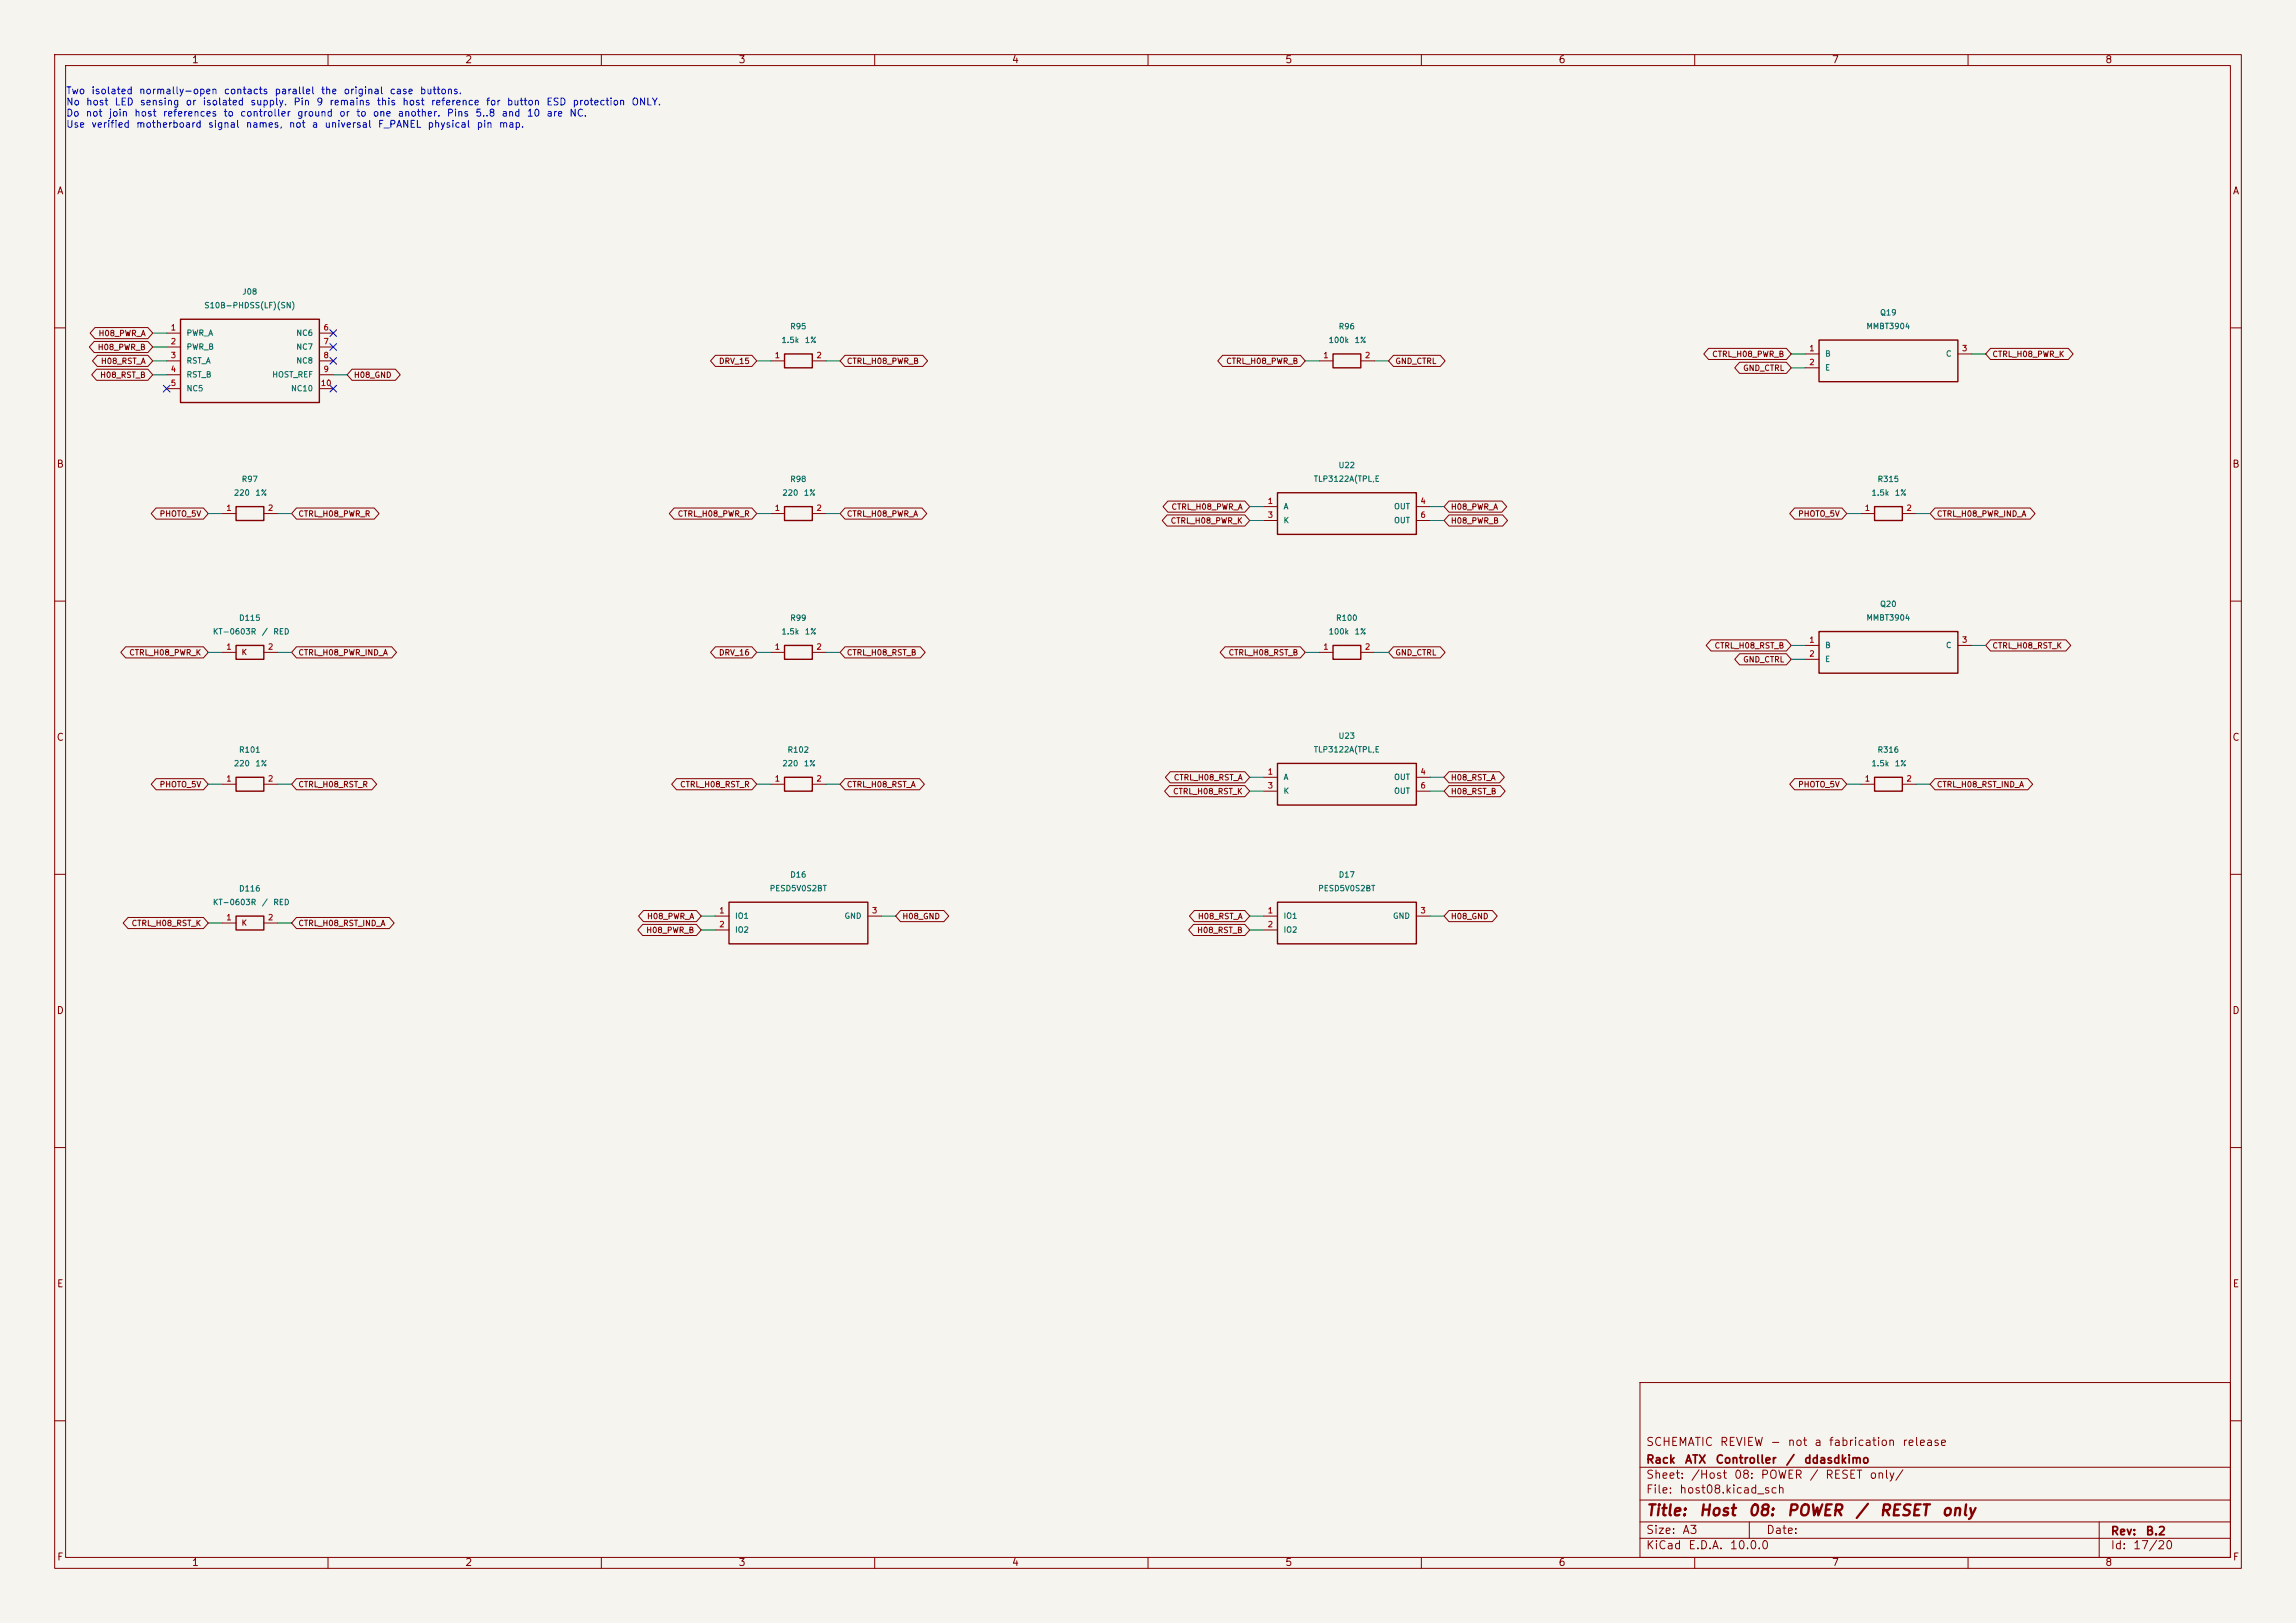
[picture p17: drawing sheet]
<svg xmlns="http://www.w3.org/2000/svg" width="420mm" height="297mm" viewBox="0 0 420 297" stroke-linecap="round" stroke-linejoin="round" font-family="sans-serif">
<defs><g id="words">
<g font-size="2" fill="#840000">
<text x="301" y="277.9">Title:</text>
<text x="310.6" y="277.9">Host</text>
<text x="319.6" y="277.9">08:</text>
<text x="326.7" y="277.9">POWER</text>
<text x="339.2" y="277.9">/</text>
<text x="343.7" y="277.9">RESET</text>
<text x="355" y="277.9">only</text>
</g>
<g font-size="1.5" fill="#840000">
<text x="301" y="268.2">Rack</text>
<text x="301" y="265">SCHEMATIC</text>
<text x="308.1" y="268.2">ATX</text>
<text x="313.7" y="268.2">Controller</text>
<text x="314.5" y="265">REVIEW</text>
<text x="323.7" y="265">-</text>
<text x="326.6" y="268.2">/</text>
<text x="326.9" y="265">not</text>
<text x="329.9" y="268.2">ddasdkimo</text>
<text x="331.8" y="265">a</text>
<text x="334.4" y="265">fabrication</text>
<text x="347.9" y="265">release</text>
<text x="301" y="273.7">File:</text>
<text x="301" y="271">Sheet:</text>
<text x="307.1" y="273.7">host08.kicad_sch</text>
<text x="309.2" y="271">/Host</text>
<text x="317.1" y="271">08:</text>
<text x="322" y="271">POWER</text>
<text x="330.9" y="271">/</text>
<text x="333.8" y="271">RESET</text>
<text x="341.9" y="271">only/</text>
<text x="301" y="281.1">Size:</text>
<text x="307.6" y="281.1">A3</text>
<text x="323" y="281.1">Date:</text>
<text x="386" y="281.3">Rev:</text>
<text x="392.4" y="281.3">B.2</text>
<text x="301" y="283.9">KiCad</text>
<text x="308.7" y="283.9">E.D.A.</text>
<text x="316.3" y="283.9">10.0.0</text>
<text x="386" y="283.9">Id:</text>
<text x="390.1" y="283.9">17/20</text>
</g>
<g font-size="1.3" fill="#840000">
<text x="35" y="11.9">1</text>
<text x="85" y="11.9">2</text>
<text x="135" y="11.9">3</text>
<text x="185" y="11.9">4</text>
<text x="235" y="11.9">5</text>
<text x="285" y="11.9">6</text>
<text x="335" y="11.9">7</text>
<text x="385" y="11.9">8</text>
<text x="10.3" y="35.9">A</text>
<text x="408.3" y="35.9">A</text>
<text x="10.3" y="85.9">B</text>
<text x="408.2" y="85.9">B</text>
<text x="10.3" y="135.9">C</text>
<text x="408.2" y="135.9">C</text>
<text x="10.3" y="185.9">D</text>
<text x="408.2" y="185.9">D</text>
<text x="10.3" y="235.9">E</text>
<text x="408.3" y="235.9">E</text>
<text x="10.3" y="285.9">F</text>
<text x="35" y="286.9">1</text>
<text x="85" y="286.9">2</text>
<text x="135" y="286.9">3</text>
<text x="185" y="286.9">4</text>
<text x="235" y="286.9">5</text>
<text x="285" y="286.9">6</text>
<text x="335" y="286.9">7</text>
<text x="385" y="286.9">8</text>
<text x="408.3" y="285.9">F</text>
</g>
<g font-size="1.3" fill="#0000c2">
<text x="12" y="17.5">Two</text>
<text x="16.6" y="17.5">isolated</text>
<text x="25.3" y="17.5">normally-open</text>
<text x="40.9" y="17.5">contacts</text>
<text x="50.1" y="17.5">parallel</text>
<text x="58.6" y="17.5">the</text>
<text x="62.7" y="17.5">original</text>
<text x="71.2" y="17.5">case</text>
<text x="76.7" y="17.5">buttons.</text>
<text x="12" y="19.6">No</text>
<text x="12" y="21.6">Do</text>
<text x="12" y="23.7">Use</text>
<text x="15.6" y="21.6">not</text>
<text x="15.7" y="19.6">host</text>
<text x="16.6" y="23.7">verified</text>
<text x="19.8" y="21.6">join</text>
<text x="20.9" y="19.6">LED</text>
<text x="24.5" y="21.6">host</text>
<text x="24.8" y="23.7">motherboard</text>
<text x="25.5" y="19.6">sensing</text>
<text x="29.7" y="21.6">references</text>
<text x="33.9" y="19.6">or</text>
<text x="37" y="19.6">isolated</text>
<text x="37.9" y="23.7">signal</text>
<text x="40.8" y="21.6">to</text>
<text x="43.8" y="21.6">controller</text>
<text x="44.9" y="23.7">names,</text>
<text x="45.7" y="19.6">supply.</text>
<text x="52.7" y="23.7">not</text>
<text x="53.6" y="19.6">Pin</text>
<text x="54.2" y="21.6">ground</text>
<text x="56.9" y="23.7">a</text>
<text x="57.8" y="19.6">9</text>
<text x="59.3" y="23.7">universal</text>
<text x="60.2" y="19.6">remains</text>
<text x="61.9" y="21.6">or</text>
<text x="65.1" y="21.6">to</text>
<text x="68.1" y="21.6">one</text>
<text x="68.8" y="19.6">this</text>
<text x="69" y="23.7">F_PANEL</text>
<text x="72.7" y="21.6">another.</text>
<text x="73.5" y="19.6">host</text>
<text x="78.1" y="23.7">physical</text>
<text x="78.7" y="19.6">reference</text>
<text x="81.6" y="21.6">Pins</text>
<text x="86.8" y="21.6">5..8</text>
<text x="87.1" y="23.7">pin</text>
<text x="88.8" y="19.6">for</text>
<text x="91.2" y="23.7">map.</text>
<text x="91.6" y="21.6">and</text>
<text x="92.6" y="19.6">button</text>
<text x="96.3" y="21.6">10</text>
<text x="99.8" y="19.6">ESD</text>
<text x="99.9" y="21.6">are</text>
<text x="104.1" y="21.6">NC.</text>
<text x="104.6" y="19.6">protection</text>
<text x="115.4" y="19.6">ONLY.</text>
</g>
<g font-size="1" fill="#006464">
<text x="37.3" y="56.7">S10B-PHDSS(LF)(SN)</text>
<text x="44.2" y="54.2">J08</text>
<text x="343.8" y="58">Q19</text>
<text x="34" y="61.7">PWR_A</text>
<text x="34" y="64.2">PWR_B</text>
<text x="54.1" y="61.7">NC6</text>
<text x="54.1" y="64.2">NC7</text>
<text x="142.9" y="63">1.5k</text>
<text x="144.4" y="60.5">R95</text>
<text x="147.1" y="63">1%</text>
<text x="242.9" y="63">100k</text>
<text x="244.8" y="60.5">R96</text>
<text x="247.7" y="63">1%</text>
<text x="333.8" y="65.5">B</text>
<text x="341.3" y="60.5">MMBT3904</text>
<text x="355.9" y="65.5">C</text>
<text x="34" y="66.8">RST_A</text>
<text x="34" y="69.3">RST_B</text>
<text x="34" y="71.9">NC5</text>
<text x="49.7" y="69.3">HOST_REF</text>
<text x="53.1" y="71.9">NC10</text>
<text x="54.1" y="66.8">NC8</text>
<text x="333.8" y="68">E</text>
<text x="44.1" y="88.4">R97</text>
<text x="144.4" y="88.4">R98</text>
<text x="240.2" y="88.4">TLP3122A(TPL,E</text>
<text x="244.8" y="85.9">U22</text>
<text x="343.4" y="88.4">R315</text>
<text x="42.7" y="90.9">220</text>
<text x="46.6" y="90.9">1%</text>
<text x="143" y="90.9">220</text>
<text x="147" y="90.9">1%</text>
<text x="234.7" y="93.4">A</text>
<text x="234.7" y="96">K</text>
<text x="254.9" y="93.4">OUT</text>
<text x="254.9" y="96">OUT</text>
<text x="342.2" y="90.9">1.5k</text>
<text x="346.5" y="90.9">1%</text>
<text x="43.6" y="113.8">D115</text>
<text x="144.4" y="113.8">R99</text>
<text x="244.3" y="113.8">R100</text>
<text x="341.3" y="113.8">MMBT3904</text>
<text x="343.8" y="111.3">Q20</text>
<text x="38.8" y="116.3">KT-0603R</text>
<text x="47.8" y="116.3">/</text>
<text x="49.9" y="116.3">RED</text>
<text x="142.9" y="116.3">1.5k</text>
<text x="147.1" y="116.3">1%</text>
<text x="242.9" y="116.3">100k</text>
<text x="247.7" y="116.3">1%</text>
<text x="333.8" y="118.8">B</text>
<text x="355.9" y="118.8">C</text>
<text x="333.8" y="121.4">E</text>
<text x="43.6" y="138">R101</text>
<text x="144" y="138">R102</text>
<text x="240.2" y="137.9">TLP3122A(TPL,E</text>
<text x="244.8" y="135.4">U23</text>
<text x="343.4" y="138">R316</text>
<text x="42.7" y="140.5">220</text>
<text x="46.6" y="140.5">1%</text>
<text x="143" y="140.5">220</text>
<text x="147" y="140.5">1%</text>
<text x="234.7" y="143">A</text>
<text x="254.9" y="143">OUT</text>
<text x="342.2" y="140.5">1.5k</text>
<text x="346.5" y="140.5">1%</text>
<text x="234.7" y="145.5">K</text>
<text x="254.9" y="145.5">OUT</text>
<text x="144.4" y="160.8">D16</text>
<text x="244.8" y="160.8">D17</text>
<text x="38.8" y="165.9">KT-0603R</text>
<text x="43.6" y="163.4">D116</text>
<text x="47.8" y="165.9">/</text>
<text x="49.9" y="165.9">RED</text>
<text x="140.7" y="163.3">PESD5V0S2BT</text>
<text x="241" y="163.3">PESD5V0S2BT</text>
<text x="134.4" y="168.4">IO1</text>
<text x="134.4" y="170.9">IO2</text>
<text x="154.4" y="168.4">GND</text>
<text x="234.7" y="168.4">IO1</text>
<text x="234.7" y="170.9">IO2</text>
<text x="254.7" y="168.4">GND</text>
</g>
<g font-size="1" fill="#840000">
<text x="17.8" y="64.3">H08_PWR_B</text>
<text x="17.9" y="61.8">H08_PWR_A</text>
<text x="313.1" y="65.6">CTRL_H08_PWR_B</text>
<text x="364.4" y="65.6">CTRL_H08_PWR_K</text>
<text x="18.2" y="69.4">H08_RST_B</text>
<text x="18.4" y="66.8">H08_RST_A</text>
<text x="64.6" y="69.4">H08_GND</text>
<text x="131.4" y="66.8">DRV_15</text>
<text x="154.8" y="66.8">CTRL_H08_PWR_B</text>
<text x="224.2" y="66.8">CTRL_H08_PWR_B</text>
<text x="255.1" y="66.8">GND_CTRL</text>
<text x="318.8" y="68.1">GND_CTRL</text>
<text x="29.1" y="94.8">PHOTO_5V</text>
<text x="54.5" y="94.8">CTRL_H08_PWR_R</text>
<text x="123.9" y="94.8">CTRL_H08_PWR_R</text>
<text x="154.8" y="94.8">CTRL_H08_PWR_A</text>
<text x="214.2" y="93.5">CTRL_H08_PWR_A</text>
<text x="265.3" y="93.5">H08_PWR_A</text>
<text x="328.8" y="94.8">PHOTO_5V</text>
<text x="354.2" y="94.8">CTRL_H08_PWR_IND_A</text>
<text x="214" y="96.1">CTRL_H08_PWR_K</text>
<text x="265.3" y="96.1">H08_PWR_B</text>
<text x="313.5" y="118.9">CTRL_H08_RST_B</text>
<text x="364.4" y="118.9">CTRL_H08_RST_K</text>
<text x="23.5" y="120.2">CTRL_H08_PWR_K</text>
<text x="44.1" y="120.1">K</text>
<text x="54.5" y="120.2">CTRL_H08_PWR_IND_A</text>
<text x="131.4" y="120.2">DRV_16</text>
<text x="154.8" y="120.2">CTRL_H08_RST_B</text>
<text x="224.6" y="120.2">CTRL_H08_RST_B</text>
<text x="255.1" y="120.2">GND_CTRL</text>
<text x="318.8" y="121.5">GND_CTRL</text>
<text x="214.6" y="143">CTRL_H08_RST_A</text>
<text x="265.3" y="143">H08_RST_A</text>
<text x="29.1" y="144.3">PHOTO_5V</text>
<text x="54.5" y="144.3">CTRL_H08_RST_R</text>
<text x="124.3" y="144.3">CTRL_H08_RST_R</text>
<text x="154.8" y="144.3">CTRL_H08_RST_A</text>
<text x="214.5" y="145.6">CTRL_H08_RST_K</text>
<text x="265.3" y="145.6">H08_RST_B</text>
<text x="328.8" y="144.3">PHOTO_5V</text>
<text x="354.2" y="144.3">CTRL_H08_RST_IND_A</text>
<text x="24" y="169.7">CTRL_H08_RST_K</text>
<text x="44.1" y="169.6">K</text>
<text x="54.5" y="169.7">CTRL_H08_RST_IND_A</text>
<text x="118.1" y="171">H08_PWR_B</text>
<text x="118.3" y="168.4">H08_PWR_A</text>
<text x="165" y="168.4">H08_GND</text>
<text x="218.9" y="171">H08_RST_B</text>
<text x="219" y="168.4">H08_RST_A</text>
<text x="265.3" y="168.4">H08_GND</text>
</g>
<g font-size="1" fill="#a90000">
<text x="31.1" y="60.7">1</text>
<text x="31.1" y="63.2">2</text>
<text x="31.1" y="65.8">3</text>
<text x="59.1" y="60.7">6</text>
<text x="59.1" y="63.2">7</text>
<text x="59.1" y="65.8">8</text>
<text x="141.6" y="65.8">1</text>
<text x="149.2" y="65.8">2</text>
<text x="242" y="65.8">1</text>
<text x="249.6" y="65.8">2</text>
<text x="330.9" y="64.5">1</text>
<text x="358.8" y="64.5">3</text>
<text x="31.1" y="68.3">4</text>
<text x="31.1" y="70.9">5</text>
<text x="58.6" y="70.9">10</text>
<text x="59.1" y="68.3">9</text>
<text x="330.9" y="67.1">2</text>
<text x="41.3" y="93.7">1</text>
<text x="48.9" y="93.7">2</text>
<text x="141.6" y="93.7">1</text>
<text x="149.2" y="93.7">2</text>
<text x="231.8" y="92.5">1</text>
<text x="231.8" y="95">3</text>
<text x="259.7" y="92.5">4</text>
<text x="259.7" y="95">6</text>
<text x="341" y="93.7">1</text>
<text x="348.6" y="93.7">2</text>
<text x="41.3" y="119.1">1</text>
<text x="48.9" y="119.1">2</text>
<text x="141.6" y="119.1">1</text>
<text x="149.2" y="119.1">2</text>
<text x="242" y="119.1">1</text>
<text x="249.6" y="119.1">2</text>
<text x="330.9" y="117.9">1</text>
<text x="358.8" y="117.9">3</text>
<text x="330.9" y="120.4">2</text>
<text x="41.3" y="143.3">1</text>
<text x="48.9" y="143.3">2</text>
<text x="141.6" y="143.3">1</text>
<text x="149.2" y="143.3">2</text>
<text x="231.8" y="142">1</text>
<text x="259.7" y="142">4</text>
<text x="341" y="143.3">1</text>
<text x="348.6" y="143.3">2</text>
<text x="231.8" y="144.5">3</text>
<text x="259.7" y="144.5">6</text>
<text x="131.5" y="167.4">1</text>
<text x="159.4" y="167.4">3</text>
<text x="231.8" y="167.4">1</text>
<text x="259.7" y="167.4">3</text>
<text x="41.3" y="168.7">1</text>
<text x="48.9" y="168.7">2</text>
<text x="131.5" y="169.9">2</text>
<text x="231.8" y="169.9">2</text>
</g>
</g></defs>
<path d="M0 0h420v297h-420z" fill="#f5f4ef" stroke="#f5f4ef" stroke-width=".18"/>
<g fill="none" stroke="#840000" stroke-width=".18">
<path d="M10 10h400v277h-400zM12 12h396v273h-396zM60 10v2M110 10v2M160 10v2M210 10v2M260 10v2M310 10v2M360 10v2M17.4 59.9h9.7l.8 1.1-.8 1h-9.7l-.9-1zM10 60h2M17.2 62.5h9.9l.8 1-.8 1h-9.9l-.9-1z"/>
<path d="M17.7 67.6h9.4l.8 1-.8 1h-9.4l-.9-1zM17.8 65h9.3l.8 1-.8 1.1h-9.3l-.9-1.1zM30.5 66h2.5M30.5 61h2.5M30.5 63.5h2.5M30.5 68.6h2.5M30.5 71.1h2.5M58.4 66h2.6M58.4 61h2.6M58.4 63.5h2.6M58.4 68.6h2.6M58.4 71.1h2.6"/>
<path d="M64.4 67.6h7.9l.9 1-.9 1h-7.9l-.9-1zM130.9 65h6.6l.9 1-.9 1.1h-6.6l-.9-1.1zM141 66h2.5M148.6 66h2.5M154.6 65h14.2l.9 1-.9 1.1h-14.2l-.9-1.1zM223.6 65h14.3l.9 1-.9 1.1h-14.3l-.8-1.1zM241.3 66h2.5M248.9 66h2.6M254.9 65h8.6l.8 1-.8 1.1h-8.6l-.9-1.1zM312.5 63.8h14.3l.9 1-.9 1h-14.3l-.8-1zM318.2 66.3h8.6l.9 1-.9 1h-8.6l-.9-1zM330.2 64.8h2.5"/>
<path d="M330.2 67.3h2.5M358.1 64.8h2.6M364.1 63.8h14.2l.9 1-.9 1h-14.2l-.9-1zM408 60h2M28.5 93h8.7l.9 1-.9 1h-8.7l-.8-1zM40.6 94h2.6M48.3 94h2.5M54.2 93h14.3l.8 1-.8 1h-14.3l-.9-1zM123.3 93h14.2l.9 1-.9 1h-14.2l-.9-1zM141 94h2.5M148.6 94h2.5M154.6 93h14l.9 1-.9 1h-14l-.9-1z"/>
<path d="M213.5 94.2h14.2l.9 1.1-.9 1h-14.2l-.9-1zM213.6 91.7h14.1l.9 1-.9 1h-14.1l-.9-1zM231.1 92.7h2.6M231.1 95.3h2.6M259.1 92.7h2.5M259.1 95.3h2.5M265 91.7h9.7l.9 1-.9 1h-9.7l-.8-1zM265 94.2h9.9l.9 1.1-.9 1h-9.9l-.8-1zM328.3 93h8.6l.9 1-.9 1h-8.6l-.9-1zM340.4 94h2.5M348 94h2.5M353.9 93h17.5l.9 1-.9 1h-17.5l-.8-1z"/>
<path d="M10 110h2M23 118.4h14.2l.9 1-.9 1h-14.2l-.9-1zM40.6 119.4h2.6M48.3 119.4h2.5M54.2 118.4h17.4l.9 1-.9 1h-17.4l-.9-1zM130.9 118.4h6.6l.9 1-.9 1h-6.6l-.9-1zM141 119.4h2.5M148.6 119.4h2.5M154.6 118.4h13.8l.8 1-.8 1h-13.8l-.9-1zM224.1 118.4h13.8l.9 1-.9 1h-13.8l-.9-1zM241.3 119.4h2.5M248.9 119.4h2.6"/>
<path d="M254.9 118.4h8.6l.8 1-.8 1h-8.6l-.9-1zM313 117.1h13.8l.9 1-.9 1h-13.8l-.9-1zM318.2 119.6h8.6l.9 1.1-.9 1h-8.6l-.9-1zM330.2 118.1h2.5M358.1 118.1h2.6M364.1 117.1h13.8l.9 1-.9 1h-13.8l-.9-1zM408 110h2M330.2 120.7h2.5M10 160h2M28.5 142.5h8.7l.9 1-.9 1h-8.7l-.8-1zM40.6 143.5h2.6M48.3 143.5h2.5"/>
<path d="M54.2 142.5h13.8l.9 1-.9 1h-13.8l-.9-1zM123.7 142.5h13.8l.9 1-.9 1h-13.8l-.8-1zM141 143.5h2.5M148.6 143.5h2.5M154.6 142.5h13.6l.9 1-.9 1h-13.6l-.9-1zM213.9 143.8h13.8l.9 1-.9 1h-13.8l-.9-1zM214.1 141.2h13.6l.9 1-.9 1.1h-13.6l-.9-1.1zM231.1 142.2h2.6M231.1 144.8h2.6M259.1 142.2h2.5M259.1 144.8h2.5M265 141.2h9.3l.9 1-.9 1.1h-9.3l-.8-1.1z"/>
<path d="M265 143.8h9.4l.9 1-.9 1h-9.4l-.8-1zM328.3 142.5h8.6l.9 1-.9 1h-8.6l-.9-1zM340.4 143.5h2.5M348 143.5h2.5M353.9 142.5h17l.9 1-.9 1h-17l-.8-1zM408 160h2M23.4 167.9h13.8l.9 1-.9 1h-13.8l-.9-1zM40.6 168.9h2.6M48.3 168.9h2.5M54.2 167.9h17l.9 1-.9 1h-17l-.9-1zM117.6 169.2h9.8l.9 1-.9 1h-9.8l-.9-1zM117.7 166.6h9.7l.9 1-.9 1.1h-9.7l-.9-1.1z"/>
<path d="M130.8 167.6h2.5M130.8 170.2h2.5M158.7 167.6h2.6M164.7 166.6h8l.8 1-.8 1.1h-8l-.9-1.1zM218.3 169.2h9.4l.9 1-.9 1h-9.4l-.9-1zM218.5 166.6h9.2l.9 1-.9 1.1h-9.2l-.9-1.1zM231.1 167.6h2.6M231.1 170.2h2.6M259.1 167.6h2.5M265 166.6h8l.9 1-.9 1.1h-8l-.8-1.1zM10 210h2M408 210h2"/>
<path d="M300 253h108v32h-108zM10 260h2M300 278.5h108M300 274.5h108M300 268.5h108M320 278.5v3M384 278.5v6.5M408 260h2M60 285v2M110 285v2M160 285v2M210 285v2"/>
<path d="M260 285v2M300 281.5h108M310 285v2M360 285v2"/>
</g>
<g fill="none" stroke="#840000" stroke-width=".25">
<path d="M33 58.4h25.4v15.3h-25.4zM143.5 64.8h5.1v2.5h-5.1zM243.8 64.8h5.1v2.5h-5.1zM332.7 62.2h25.4v7.7h-25.4zM43.2 92.7h5.1v2.6h-5.1zM143.5 92.7h5.1v2.6h-5.1zM233.7 90.2h25.4v7.6h-25.4zM342.9 92.7h5.1v2.6h-5.1zM43.2 118.1h5.1v2.6h-5.1zM143.5 118.1h5.1v2.6h-5.1zM243.8 118.1h5.1v2.6h-5.1zM332.7 115.6h25.4v7.6h-25.4z"/>
<path d="M233.7 139.7h25.4v7.6h-25.4zM43.2 142.2h5.1v2.6h-5.1zM143.5 142.2h5.1v2.6h-5.1zM342.9 142.2h5.1v2.6h-5.1zM43.2 167.6h5.1v2.6h-5.1zM133.3 165.1h25.4v7.6h-25.4zM233.7 165.1h25.4v7.6h-25.4z"/>
</g>
<g fill="none" stroke="#009600" stroke-width=".18">
<path d="M27.9 68.6h2.6M27.9 66h2.6M27.9 61h2.6M27.9 63.5h2.6M61 68.6h2.5M138.4 66h2.6M151.1 66h2.6M238.8 66h2.5M251.5 66h2.5M327.7 67.3h2.5M327.7 64.8h2.5M360.7 64.8h2.5"/>
<path d="M38.1 94h2.5M50.8 94h2.5M138.4 94h2.6M151.1 94h2.6M228.6 95.3h2.5M228.6 92.7h2.5M261.6 95.3h2.6M261.6 92.7h2.6M337.8 94h2.6M350.5 94h2.6M38.1 119.4h2.5M50.8 119.4h2.5"/>
<path d="M138.4 119.4h2.6M151.1 119.4h2.6M238.8 119.4h2.5M251.5 119.4h2.5M327.7 118.1h2.5M360.7 118.1h2.5M327.7 120.7h2.5M38.1 143.5h2.5M50.8 143.5h2.5M138.4 143.5h2.6M151.1 143.5h2.6M228.6 144.8h2.5"/>
<path d="M228.6 142.2h2.5M261.6 144.8h2.6M261.6 142.2h2.6M337.8 143.5h2.6M350.5 143.5h2.6M38.1 168.9h2.5M50.8 168.9h2.5M128.3 167.6h2.5M128.3 170.2h2.5M161.3 167.6h2.5M228.6 167.6h2.5M228.6 170.2h2.5"/>
<path d="M261.6 167.6h2.6"/>
</g>
<path d="M29.9 70.5l1.2 1.2M31.1 70.5l-1.2 1.2M60.4 60.4l1.2 1.2M60.4 62.9l1.2 1.2M60.4 65.4l1.2 1.2M60.4 70.5l1.2 1.2M61.6 60.4l-1.2 1.2M61.6 62.9l-1.2 1.2M61.6 65.4l-1.2 1.2M61.6 70.5l-1.2 1.2" fill="none" stroke="#000084" stroke-width=".18"/>
<use href="#words"/>
</svg>
